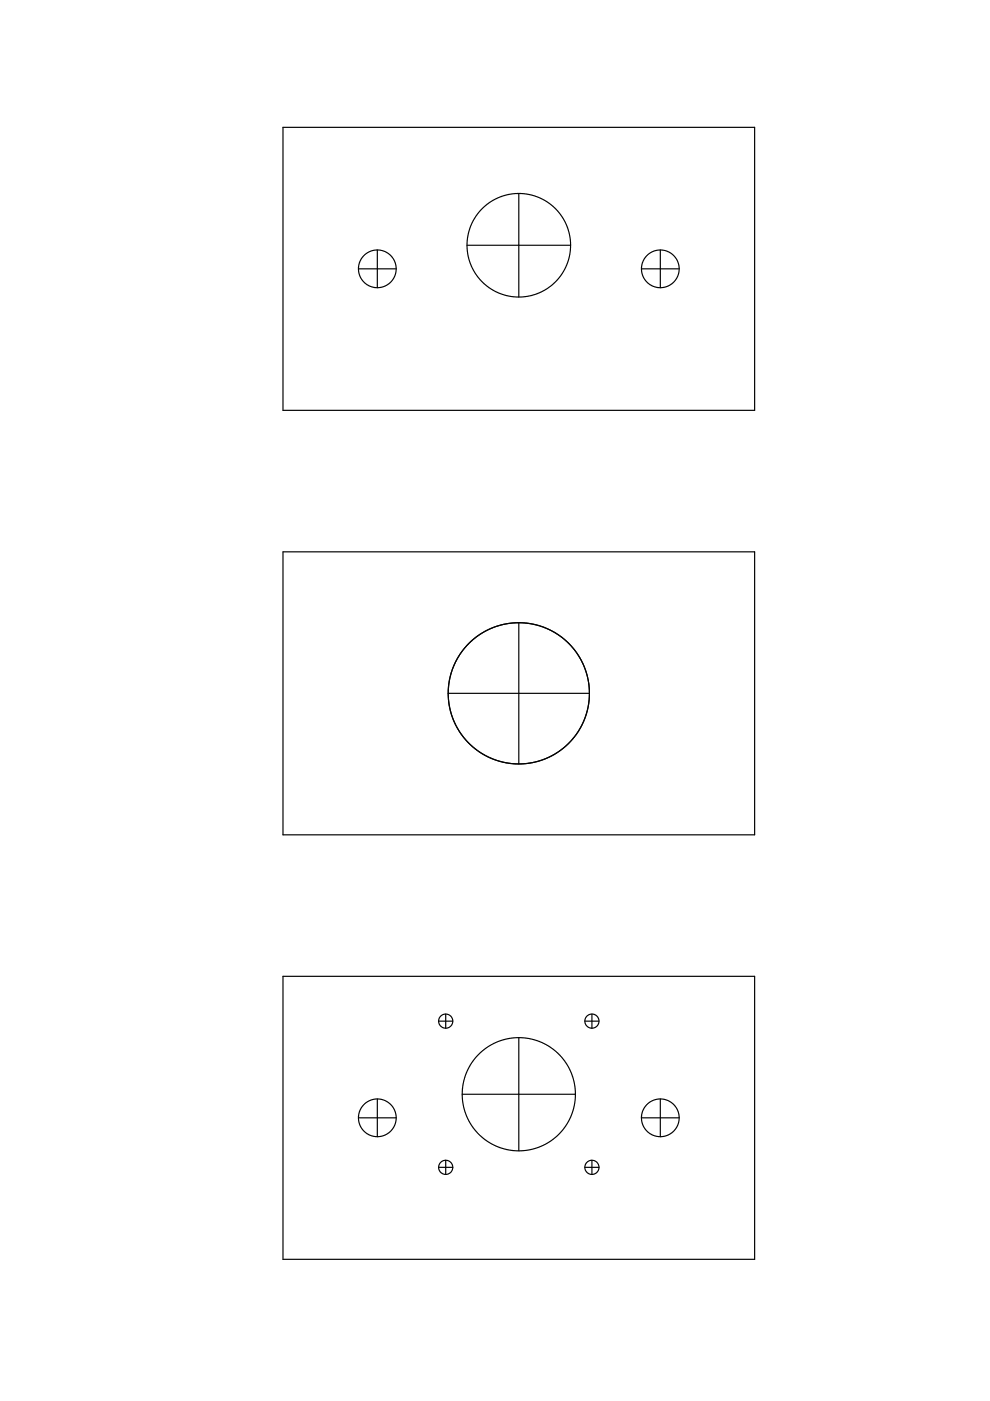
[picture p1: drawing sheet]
<svg xmlns="http://www.w3.org/2000/svg" width="210mm" height="297mm" viewBox="0 0 210 297" stroke-linecap="round" stroke-linejoin="round" font-family="sans-serif">
<g fill="none" stroke="#000" stroke-width=".25">
<path d="M60 27h100v60h-100zM76 57h8M80 53v8M99 52h22M110 41v22M136 57h8M140 53v8M60 117h100v60h-100zM110 132v30M95 147h30M125 147h.1M60 207h100v60h-100z"/>
<path d="M93 216.5h3M94.5 215v3M124 216.5h3M125.5 215v3M76 237h8M80 233v8M98 232h24M110 220v24M136 237h8M140 233v8M93 247.5h3M94.5 246v3"/>
<path d="M124 247.5h3M125.5 246v3"/>
<circle cx="80" cy="57" r="4"/>
<circle cx="110" cy="52" r="11"/>
<circle cx="140" cy="57" r="4"/>
<circle cx="110" cy="147" r="15"/>
<circle cx="94.5" cy="216.5" r="1.5"/>
<circle cx="125.5" cy="216.5" r="1.5"/>
<circle cx="80" cy="237" r="4"/>
<circle cx="110" cy="232" r="12"/>
<circle cx="140" cy="237" r="4"/>
<circle cx="94.5" cy="247.5" r="1.5"/>
<circle cx="125.5" cy="247.5" r="1.5"/>
</g>
</svg>
